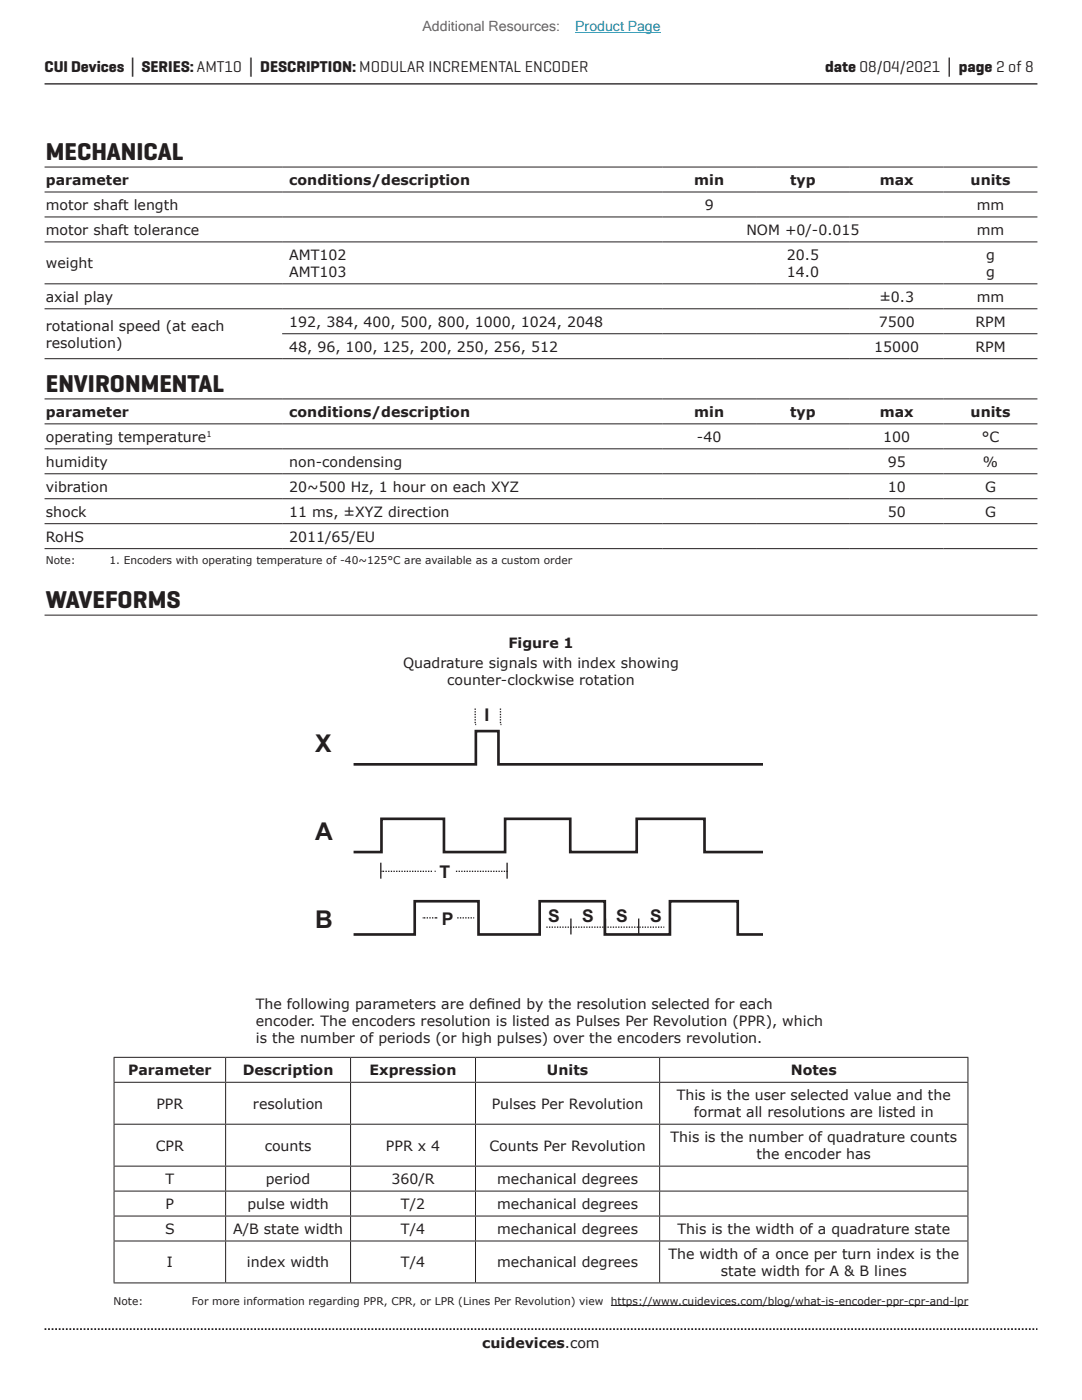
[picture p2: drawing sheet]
<svg xmlns="http://www.w3.org/2000/svg" width="216mm" height="279mm" viewBox="0 0 216 279" stroke-linecap="round" stroke-linejoin="round" font-family="sans-serif">
<defs><g id="words">
<g font-size="4.9" fill="#231f20">
<text x="9.1" y="31.9">MECHANICAL</text>
<text x="9.1" y="78.2">ENVIRONMENTAL</text>
<text x="9.1" y="121.4">WAVEFORMS</text>
<text x="62.9" y="150">X</text>
<text x="62.9" y="167.7">A</text>
<text x="62.9" y="185.3">B</text>
</g>
<g font-size="3.5" fill="#231f20">
<text x="96.7" y="143.9">I</text>
<text x="87.7" y="175.3">T</text>
<text x="88.2" y="184.7">P</text>
<text x="109.4" y="183.9">S</text>
<text x="116.2" y="183.9">S</text>
<text x="123" y="183.9">S</text>
<text x="129.7" y="183.9">S</text>
</g>
<g font-size="3.2" fill="#231f20">
<text x="8.9" y="14.3">CUI Devices │ SERIES: AMT10 │ DESCRIPTION: MODULAR INCREMENTAL ENCODER</text>
<text x="164.6" y="14.3">date 08/04/2021 │ page 2 of 8</text>
</g>
<text font-size="2.8" fill="#63676b" x="84.3" y="6.1">Additional Resources:</text>
<text font-size="2.8" fill="#23a4c6" x="114.8" y="6.1">Product Page</text>
<g font-size="2.8" fill="#231f20">
<text x="9.1" y="36.9">parameter</text>
<text x="9.1" y="41.9">motor shaft length</text>
<text x="57.7" y="36.9">conditions/description</text>
<text x="138.5" y="36.9">min</text>
<text x="140.6" y="41.9">9</text>
<text x="157.7" y="36.9">typ</text>
<text x="175.6" y="36.9">max</text>
<text x="193.7" y="36.9">units</text>
<text x="194.9" y="41.9">mm</text>
<text x="9.1" y="46.9">motor shaft tolerance</text>
<text x="148.9" y="46.9">NOM +0/-0.015</text>
<text x="194.9" y="46.9">mm</text>
<text x="9.1" y="53.5">weight</text>
<text x="57.7" y="51.8">AMT102</text>
<text x="157" y="51.8">20.5</text>
<text x="196.8" y="51.8">g</text>
<text x="57.7" y="55.2">AMT103</text>
<text x="157" y="55.2">14.0</text>
<text x="196.8" y="55.2">g</text>
<text x="9.1" y="60.2">axial play</text>
<text x="9.1" y="66">rotational speed (at each</text>
<text x="57.7" y="65.2">192, 384, 400, 500, 800, 1000, 1024, 2048</text>
<text x="175.3" y="65.2">7500</text>
<text x="175.5" y="60.2">±0.3</text>
<text x="194.6" y="65.2">RPM</text>
<text x="194.9" y="60.2">mm</text>
<text x="9.1" y="69.4">resolution)</text>
<text x="57.7" y="70.2">48, 96, 100, 125, 200, 250, 256, 512</text>
<text x="174.5" y="70.2">15000</text>
<text x="194.6" y="70.2">RPM</text>
<text x="9.1" y="83.2">parameter</text>
<text x="57.7" y="83.2">conditions/description</text>
<text x="138.5" y="83.2">min</text>
<text x="157.7" y="83.2">typ</text>
<text x="175.6" y="83.2">max</text>
<text x="193.7" y="83.2">units</text>
<text x="9.1" y="88.2">operating temperature</text>
<text x="139.1" y="88.2">-40</text>
<text x="176.2" y="88.2">100</text>
<text x="195.9" y="88.2">°C</text>
<text x="9.1" y="93.1">humidity</text>
<text x="57.7" y="93.1">non-condensing</text>
<text x="177.1" y="93.1">95</text>
<text x="196.1" y="93.1">%</text>
<text x="9.1" y="98.1">vibration</text>
<text x="57.7" y="98.1">20~500 Hz, 1 hour on each XYZ</text>
<text x="177.1" y="98.1">10</text>
<text x="196.6" y="98.1">G</text>
<text x="9.1" y="103.1">shock</text>
<text x="57.7" y="103.1">11 ms, ±XYZ direction</text>
<text x="177.1" y="103.1">50</text>
<text x="196.6" y="103.1">G</text>
<text x="9.1" y="108.1">RoHS</text>
<text x="57.7" y="108.1">2011/65/EU</text>
<text x="101.4" y="129.4">Figure 1</text>
<text x="80.4" y="133.3">Quadrature signals with index showing</text>
<text x="89.2" y="136.7">counter-clockwise rotation</text>
<text x="51.1" y="201.4">The following parameters are def</text>
<text x="97.1" y="201.4">ined by the resolution selected for each</text>
<text x="51.1" y="204.8">encoder. The encoders resolution is listed as Pulses Per Revolution (PPR), which</text>
<text x="51.1" y="208.2">is the number of periods (or high pulses) over the encoders revolution.</text>
<text x="25.6" y="214.6">Parameter</text>
<text x="48.4" y="214.6">Description</text>
<text x="73.8" y="214.6">Expression</text>
<text x="109.1" y="214.6">Units</text>
<text x="157.8" y="214.6">Notes</text>
<text x="31.2" y="221.3">PPR</text>
<text x="50.5" y="221.3">resolution</text>
<text x="98.1" y="221.3">Pulses Per Revolution</text>
<text x="135" y="219.6">This is the user selected value and the</text>
<text x="133.8" y="227.9">This is the number of quadrature counts</text>
<text x="138.5" y="222.9">format all resolutions are listed in</text>
<text x="31.1" y="229.6">CPR</text>
<text x="52.8" y="229.6">counts</text>
<text x="77" y="229.6">PPR x 4</text>
<text x="97.6" y="229.6">Counts Per Revolution</text>
<text x="151" y="231.3">the encoder has</text>
<text x="33" y="236.3">T</text>
<text x="53" y="236.3">period</text>
<text x="78.1" y="236.3">360/R</text>
<text x="99.2" y="236.3">mechanical degrees</text>
<text x="33" y="241.3">P</text>
<text x="49.4" y="241.3">pulse width</text>
<text x="80" y="241.3">T/2</text>
<text x="99.2" y="241.3">mechanical degrees</text>
<text x="32.9" y="246.3">S</text>
<text x="46.5" y="246.3">A/B state width</text>
<text x="80" y="246.3">T/4</text>
<text x="99.2" y="246.3">mechanical degrees</text>
<text x="133.4" y="251.2">The width of a once per turn index is the</text>
<text x="135.2" y="246.3">This is the width of a quadrature state</text>
<text x="33.3" y="252.9">I</text>
<text x="49.3" y="252.9">index width</text>
<text x="80" y="252.9">T/4</text>
<text x="99.2" y="252.9">mechanical degrees</text>
<text x="143.8" y="254.6">state width for A &amp; B lines</text>
<text x="96.2" y="269">cuidevices.com</text>
</g>
<g font-size="2.1" fill="#231f20">
<text x="9.1" y="112.5">Note:</text>
<text x="21.8" y="112.5">1. Encoders with operating temperature of -40~125°C are available as a custom order</text>
<text x="22.7" y="260.3">Note:</text>
<text x="38.3" y="260.3">For more information regarding PPR, CPR, or LPR (Lines Per Revolution) view</text>
<text x="121.9" y="260.3">https://www.cuidevices.com/blog/what-is-encoder-ppr-cpr-and-lpr</text>
</g>
<text font-size="1.6" fill="#231f20" x="41.2" y="87.2">1</text>
</g></defs>
<path d="M8.9 16.7h198.1" fill="none" stroke="#231f20" stroke-width=".26"/>
<path d="M8.9 265.3h198.1" fill="none" stroke="#231f20" stroke-width=".35" stroke-dasharray=".4 .4 .4 .4 .4 .4" stroke-dashoffset=".7" stroke-linecap="butt"/>
<path d="M8.9 122.8h198.1" fill="none" stroke="#231f20" stroke-width=".2"/>
<path d="M58.6 137.4h98.7v57.6h-98.7z" fill="#fff"/>
<path d="M70.5 152.5h24.5v-6.6h4.5v6.6h52.7M70.5 170h5.6v-6.6h12.5v6.6h12.2v-6.6h13v6.6h13.2v-6.6h13.6v6.6h11.6M70.5 186.5h12.3v-6.6h12.7v6.6h12.2v-6.6h13v6.6h13v-6.6h13.5v6.6h5" fill="none" stroke="#231f20" stroke-width=".53"/>
<g fill="none" stroke="#231f20" stroke-width=".27">
<path d="M94.8 144.6h.1M94.8 141.4v.3M99.9 141.4v.3M99.9 144.6h.1M76 172.2v3.2M76.1 173.9h.1M86.7 173.9h.1M91 173.9h.2M101.1 173.9h.2M101.2 172.2v3.2M84.3 183.2h.1M87 183.2h.3"/>
<path d="M91.2 183.2h.3M94.4 183.2h.1M109 185h.3M113.9 183.3v3.2M120.8 183.3v3.2M127.4 183.3v3.2M132.4 185h.1"/>
</g>
<path d="M94.8 141.9v2.4M99.9 141.9v2.4M76.4 173.9h10.1M91.5 173.9h9.6M84.6 183.2h2.4M91.8 183.2h2.4M109.5 185h22.6" fill="none" stroke="#231f20" stroke-width=".27" stroke-dasharray=".3 .3" stroke-linecap="butt"/>
<g fill="none" stroke="#231f20" stroke-width=".2">
<path d="M8.9 33.3h198.1M8.9 38.3h198.1M8.9 43.3h198.1M8.9 48.3h198.1M8.9 56.6h198.1M8.9 61.6h198.1M8.9 71.6h198.1M8.9 79.6h198.1M56.3 66.6h150.7M8.9 99.5h198.1M8.9 84.6h198.1M8.9 89.6h198.1"/>
<path d="M8.9 94.6h198.1M8.9 104.5h198.1M8.9 109.5h198.1M22.7 211h170.5M22.7 216h170.5M22.8 211.1v4.8M22.8 216.1v8.2M45 211.1v4.8M45 216.1v8.2M70 211.1v4.8M70 216.1v8.2M94.9 211.1v4.8"/>
<path d="M94.9 216.1v8.2M131.6 211.1v4.8M131.6 216.1v8.2M193.1 211.1v4.8M193.1 216.1v8.2M22.7 224.4h170.5M22.7 232.7h170.5M22.7 237.7h170.5M22.8 224.4v8.2M22.8 232.8v4.8M22.8 237.8v4.8M45 224.4v8.2"/>
<path d="M45 232.8v4.8M45 237.8v4.8M70 224.4v8.2M70 232.8v4.8M70 237.8v4.8M94.9 224.4v8.2M94.9 232.8v4.8M94.9 237.8v4.8M131.6 224.4v8.2M131.6 232.8v4.8M131.6 237.8v4.8M193.1 224.4v8.2"/>
<path d="M193.1 232.8v4.8M193.1 237.8v4.8M22.7 242.7h170.5M22.7 247.7h170.5M22.7 256h170.5M22.8 242.8v4.8M22.8 247.8v8.1M45 242.8v4.8M45 247.8v8.1M70 242.8v4.8M70 247.8v8.1M94.9 242.8v4.8"/>
<path d="M94.9 247.8v8.1M131.6 242.8v4.8M131.6 247.8v8.1M193.1 242.8v4.8M193.1 247.8v8.1M121.9 260.5h71.3"/>
</g>
<path d="M114.8 6.5h17" fill="none" stroke="#23a4c6" stroke-width=".2"/>
<use href="#words"/>
</svg>
